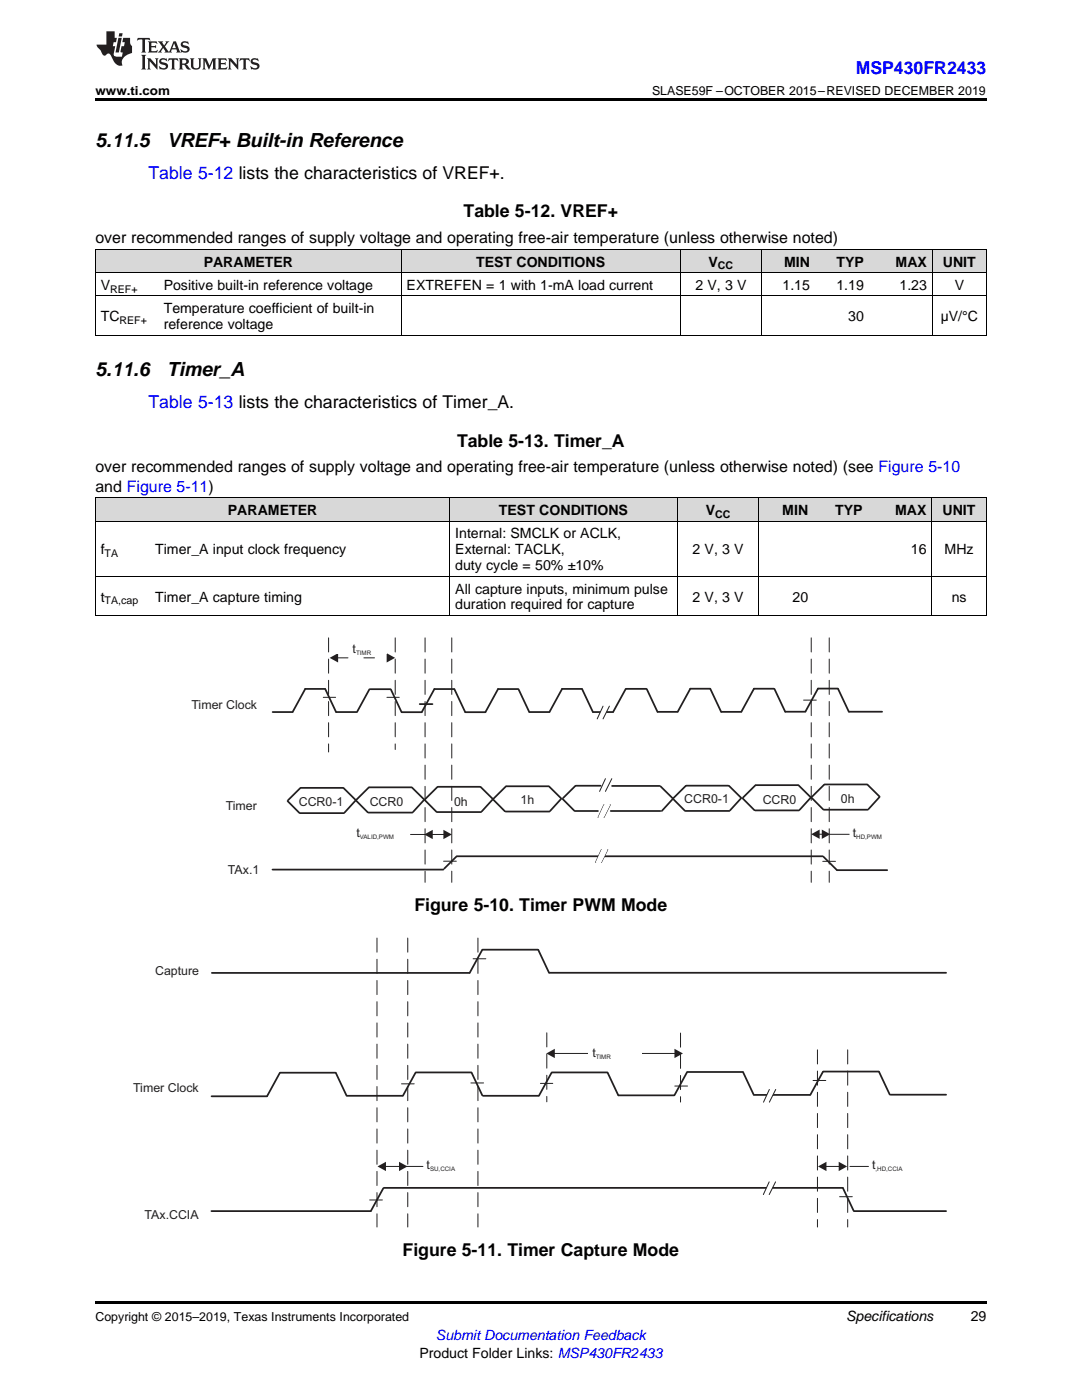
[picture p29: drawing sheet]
<svg xmlns="http://www.w3.org/2000/svg" width="216mm" height="279mm" viewBox="0 0 216 279" stroke-linecap="round" stroke-linejoin="round" font-family="sans-serif">
<defs><g id="words">
<g font-size="3.9">
<text x="19" y="29.3">5.11.5</text>
<text x="33.3" y="29.3">VREF+ Built-in Reference</text>
<text x="19" y="75">5.11.6</text>
<text x="33.3" y="75">Timer_A</text>
</g>
<g font-size="3.5" fill="#00f">
<text x="170.7" y="14.8">MSP430FR2433</text>
<text x="29.6" y="35.6">Table 5-12 lists the characteristics of VREF+.</text>
<text x="29.6" y="81.4">Table 5-13 lists the characteristics of Timer_A.</text>
</g>
<g font-size="3.5">
<text x="92.5" y="43.4">Table 5-12. VREF+</text>
<text x="91.2" y="89.1">Table 5-13. Timer_A</text>
<text x="82.7" y="181.8">Figure 5-10. Timer PWM Mode</text>
<text x="80.3" y="250.6">Figure 5-11. Timer Capture Mode</text>
</g>
<g font-size="3.2">
<text x="19" y="48.5">over recommended ranges of supply voltage and operating free-air temperature (unless otherwise noted)</text>
<text x="19" y="94.3">over recommended ranges of supply voltage and operating free-air temperature (unless otherwise noted) (see Figure 5-10</text>
<text x="19" y="98.1">and Figure 5-11)</text>
</g>
<g font-size="2.8">
<text x="40.6" y="53.2">PARAMETER</text>
<text x="95" y="53.2">TEST CONDITIONS</text>
<text x="141.4" y="53.2">V</text>
<text x="156.5" y="53.2">MIN</text>
<text x="166.9" y="53.2">TYP</text>
<text x="178.7" y="53.2">MAX</text>
<text x="188.1" y="53.2">UNIT</text>
<text x="20.1" y="57.9">V</text>
<text x="32.7" y="57.9">Positive built-in reference voltage</text>
<text x="81.1" y="57.9">EXTREFEN = 1 with 1-mA load current</text>
<text x="138.7" y="57.9">2 V, 3 V</text>
<text x="156.1" y="57.9">1.15</text>
<text x="166.9" y="57.9">1.19</text>
<text x="179.5" y="57.9">1.23</text>
<text x="190.5" y="57.9">V</text>
<text x="20.1" y="64.1">TC</text>
<text x="32.7" y="62.5">Temperature coefficient of built-in</text>
<text x="32.7" y="65.7">reference voltage</text>
<text x="169.3" y="64.1">30</text>
<text x="187.7" y="64.1">µV/°C</text>
<text x="45.5" y="102.8">PARAMETER</text>
<text x="90.8" y="107.5">Internal: SMCLK or ACLK,</text>
<text x="99.6" y="102.8">TEST CONDITIONS</text>
<text x="140.8" y="102.8">V</text>
<text x="156.1" y="102.8">MIN</text>
<text x="166.7" y="102.8">TYP</text>
<text x="178.6" y="102.8">MAX</text>
<text x="188.1" y="102.8">UNIT</text>
<text x="20.1" y="110.6">f</text>
<text x="31" y="110.6">Timer_A input clock frequency</text>
<text x="90.8" y="110.6">External: TACLK,</text>
<text x="90.8" y="113.8">duty cycle = 50% ±10%</text>
<text x="138.2" y="110.6">2 V, 3 V</text>
<text x="181.8" y="110.6">16</text>
<text x="188.5" y="110.6">MHz</text>
<text x="90.8" y="118.5">All capture inputs, minimum pulse</text>
<text x="20.1" y="120.1">t</text>
<text x="31" y="120.1">Timer_A capture timing</text>
<text x="90.8" y="121.6">duration required for capture</text>
<text x="138.2" y="120.1">2 V, 3 V</text>
<text x="158.2" y="120.1">20</text>
<text x="189.9" y="120.1">ns</text>
<text x="168.8" y="263.6">Specifications</text>
<text x="193.7" y="263.6">29</text>
<text x="83.7" y="270.9">Product Folder Links: MSP430FR2433</text>
</g>
<text font-size="2.8" fill="#00f" x="87" y="267.4">Submit Documentation Feedback</text>
<g font-size="2.5">
<text x="19" y="19">www.ti.com</text>
<text x="130.1" y="19">SLASE59F –OCTOBER 2015–REVISED DECEMBER 2019</text>
<text x="19" y="263.6">Copyright © 2015–2019, Texas Instruments Incorporated</text>
</g>
<g font-size="2.5" fill="#231f20">
<text x="70.4" y="130.2">t</text>
<text x="38.2" y="141.4">Timer Clock</text>
<text x="45" y="161.7">Timer</text>
<text x="59.6" y="160.8">CCR0-1</text>
<text x="73.8" y="160.9">CCR0</text>
<text x="90.6" y="160.8">0h</text>
<text x="103.9" y="160.5">1h</text>
<text x="136.5" y="160.3">CCR0-1</text>
<text x="152.2" y="160.4">CCR0</text>
<text x="167.8" y="160.3">0h</text>
<text x="71.1" y="167">t</text>
<text x="170.2" y="167">t</text>
<text x="45.5" y="174.4">TAx.1</text>
<text x="31" y="194.5">Capture</text>
<text x="118.2" y="210.9">t</text>
<text x="26.6" y="217.8">Timer Clock</text>
<text x="85.1" y="233.2">t</text>
<text x="174" y="233.2">t</text>
<text x="28.9" y="243.2">TAx.CCIA</text>
</g>
<g font-size="2.1">
<text x="143.3" y="53.8">CC</text>
<text x="22" y="58.4">REF+</text>
<text x="23.8" y="64.7">REF+</text>
<text x="142.7" y="103.4">CC</text>
<text x="20.9" y="111.2">TA</text>
<text x="20.9" y="120.6">TA,cap</text>
</g>
<g font-size="1.2" fill="#231f20">
<text x="71.1" y="130.7">TIMR</text>
<text x="71.8" y="167.5">VALID,PWM</text>
<text x="170.9" y="167.5">HD,PWM</text>
<text x="118.9" y="211.4">TIMR</text>
<text x="85.8" y="233.7">SU,CCIA</text>
<text x="174.7" y="233.7">,HD,CCIA</text>
</g>
</g></defs>
<g fill="#d8d8d8">
<path d="M19 99.4h10.9v4.7h-10.9z"/>
<path d="M29.9 99.4h59.9v4.7h-59.9z"/>
<path d="M89.8 99.4h45.3v4.7h-45.3z"/>
<path d="M135.1 99.4h16.4v4.7h-16.4z"/>
<path d="M151.5 99.4h10.8v4.7h-10.8z"/>
<path d="M162.3 99.4h10.9v4.7h-10.9z"/>
<path d="M173.2 99.4h12.7v4.7h-12.7z"/>
<path d="M185.9 99.4h10.9v4.7h-10.9z"/>
<path d="M19 49.8h12.6v4.7h-12.6z"/>
<path d="M31.6 49.8h48.5v4.7h-48.5z"/>
<path d="M80.1 49.8h55.7v4.7h-55.7z"/>
<path d="M135.8 49.8h16.1v4.7h-16.1z"/>
<path d="M151.9 49.8h10.8v4.7h-10.8z"/>
<path d="M162.7 49.8h10.8v4.7h-10.8z"/>
<path d="M173.5 49.8h12.6v4.7h-12.6z"/>
<path d="M186.1 49.8h10.7v4.7h-10.7z"/>
</g>
<path d="M19 259.7h177.8v.5h-177.8z" fill="#000"/>
<path d="M81.4 187.2v57.7M109.1 206.1v13.8" fill="none" stroke="#231f20" stroke-width=".2" stroke-dasharray="2.8 1.4"/>
<path d="M94.4 191.3h2.5M107.8 216.2h2.5M110.6 210.2h24.1M134.6 216.7h2.6" fill="none" stroke="#231f20" stroke-width=".2"/>
<g fill="#231f20">
<path d="M109 210.2l1.7-.9v1.9z"/>
<path d="M134.6 209.3l1.7 .9-1.7 1z"/>
</g>
<path d="M117.3 208.7h10.7v3.1h-10.7z" fill-rule="evenodd" fill="#fff"/>
<g fill="none" stroke="#231f20" stroke-width=".35">
<path d="M42.3 194.2h51.4M96.2 189.6l-2.5 4.6M96.3 189.5h11.1M107.4 189.6l2.1 4.5M109.6 194.1h79.2M42.2 218.8h11.1M55.8 214.2l-2.5 4.5M55.9 214.1h11.1M67 214.1l2.2 4.6M69.3 218.7h11M82.9 214.1l-2.5 4.6M83 214h11"/>
<path d="M94.1 214.1l2.1 4.5M96.4 218.7h11.1M110 214.1l-2.4 4.6M110.1 214h11.1M121.2 214.1l2.2 4.5M123.4 218.6h11.1M137.1 214l-2.5 4.6M137.1 213.9h11.1M148.3 214l2.1 4.5M150.5 218.5h11.1M164.2 213.9l-2.5 4.6M164.3 213.9h11"/>
<path d="M175.4 213.9l2.1 4.5M177.7 218.5h11.1M76.5 237.1l-2.5 4.6h-31.8M76.6 237.1h91.6"/>
</g>
<path d="M75.2 187.2v57.7M95.4 187.2v57.7M135.8 206.2v13.7" fill="none" stroke="#231f20" stroke-width=".2" stroke-dasharray="2.8 1.4"/>
<path d="M80.1 216.3h2.6M94 216.1h2.5M73.8 239.5h2.5M76.9 232.8h2.9M80.7 232.8h3.7" fill="none" stroke="#231f20" stroke-width=".2"/>
<g fill="#231f20">
<path d="M75.3 232.8l1.7-.9v1.8z"/>
<path d="M79.6 231.9l1.7 .9-1.7 .9z"/>
</g>
<path d="M168.2 237.1l2.1 4.5M170.4 241.7h18.4" fill="none" stroke="#231f20" stroke-width=".35"/>
<path d="M162.2 215.6h2.6M164.8 232.8h2.7M167.5 238.8h2.6M169.6 232.8h3.7" fill="none" stroke="#231f20" stroke-width=".2"/>
<path d="M163.1 209.5v35.4M169.1 209.5v35.4" fill="none" stroke="#231f20" stroke-width=".2" stroke-dasharray="2.8 1.4"/>
<g fill="#231f20">
<path d="M163.2 232.8l1.7-.9v1.8z"/>
<path d="M167.4 231.9l1.6 .9-1.6 .9z"/>
</g>
<path d="M153.5 235.9h1.3l-1.3 2.5h-1.2z" fill-rule="evenodd" fill="#fff"/>
<path d="M153.5 235.9l-1.2 2.5M154.8 235.9l-1.3 2.5" fill="none" stroke="#231f20" stroke-width=".2"/>
<path d="M153.5 217.4h1.3l-1.3 2.6h-1.2z" fill-rule="evenodd" fill="#fff"/>
<path d="M64.5 139.2h2.5M153.5 217.4l-1.2 2.6M154.8 217.4l-1.3 2.6" fill="none" stroke="#231f20" stroke-width=".2"/>
<path d="M65.6 127.3v22.8" fill="none" stroke="#231f20" stroke-width=".2" stroke-dasharray="2.8 1.4"/>
<path d="M83.8 140.5h2.5" fill="none" stroke="#231f20" stroke-width=".35"/>
<path d="M67.3 131.3h10" fill="none" stroke="#231f20" stroke-width=".2" stroke-dasharray="2.1 3.2"/>
<g fill="#231f20">
<path d="M65.8 131.3l1.7-.9v1.8z"/>
<path d="M77.2 130.4l1.6 .9-1.6 .9z"/>
</g>
<path d="M66.6 127.3h10.6v3.1h-10.6z" fill-rule="evenodd" fill="#fff"/>
<path d="M73.7 137.6l-2.5 4.5M78 137.6l2.1 4.5M86.7 137.5l-2.5 4.6M54.4 173.5h34.1" fill="none" stroke="#231f20" stroke-width=".35"/>
<path d="M78.9 127.3v22.3" fill="none" stroke="#231f20" stroke-width=".2" stroke-dasharray="2.8 1.4"/>
<path d="M81.9 166.5h3.7M86.2 166.5h2.4" fill="none" stroke="#231f20" stroke-width=".2"/>
<g fill="#231f20">
<path d="M84.7 166.5l1.6-.9v1.9z"/>
<path d="M88.5 165.6l1.7 .9-1.7 1z"/>
</g>
<g fill="none" stroke="#231f20" stroke-width=".35">
<path d="M57.4 159.9l2.3 2.3M59.9 157.3l-2.4 2.4M60 157.2h8.4M68.5 157.3l2.4 2.3M71 159.7l-2.2 2.5M71 159.8l2.4 2.3M73.6 157.2l-2.5 2.4M73.7 157.1h8.4M82.2 157.1l2.4 2.4M84.6 159.6l-2.2 2.4M84.7 159.7l2.4 2.3M87.3 157.1l-2.5 2.4"/>
<path d="M87.4 157h8.4M95.9 157l2.4 2.4M98.3 159.5l-2.2 2.4M98.4 159.5l2.3 2.4M100.9 156.9l-2.4 2.5M101 156.9h8.4M109.5 156.9l2.5 2.4M112 159.4l-2.2 2.4M112.3 159.4l2.3 2.4M114.8 156.8l-2.4 2.5M114.9 156.8h5M131.8 157l2.4 2.3"/>
<path d="M134.3 159.4l-2.2 2.4M59.9 162.3h8.7M73.5 162.2h8.8M87.2 162.1h8.8M100.9 162h8.7M114.7 161.9h4.6"/>
</g>
<path d="M120.8 155.4h1.3l-1.3 2.5h-1.2z" fill-rule="evenodd" fill="#fff"/>
<path d="M120.8 155.4l-1.2 2.5M122.1 155.4l-1.3 2.5" fill="none" stroke="#231f20" stroke-width=".2"/>
<path d="M120.5 160.6h1.3l-1.3 2.5h-1.2z" fill-rule="evenodd" fill="#fff"/>
<path d="M77.2 139.2h2.5M120.5 160.6l-1.2 2.5M121.8 160.6l-1.3 2.5" fill="none" stroke="#231f20" stroke-width=".2"/>
<g fill="none" stroke="#231f20" stroke-width=".35">
<path d="M64.9 137.5h-4l-2.5 4.5M64.9 137.6l2.2 4.5M73.9 137.5h4M86.7 137.5h4M90.7 137.6l2.1 4.5M103.4 137.5h-4l-2.5 4.6M103.5 137.6l2.1 4.5M116.1 137.5h-3.9l-2.5 4.5M116.2 137.6l2.1 4.5M124.9 137.5l-2.5 4.5M125 137.5h3.9M129.1 137.5l2.1 4.6"/>
<path d="M141.7 137.4h-4l-2.4 4.6M141.8 137.5l2.1 4.6h4M154.4 137.4h-4l-2.4 4.6M154.5 137.5l2.2 4.5M167.2 137.4h-4l-2.5 4.6M167.2 137.5l2.2 4.5M54.4 142.1h4M67.1 142.1h4M80.2 142.1h4M92.9 142.1h4M105.7 142.1h3.9M118.4 142.1h3.9"/>
<path d="M122.1 156.9h9.5M131.2 142.1h4M134.3 159.4l2.3 2.4M136.8 156.8l-2.4 2.5M136.9 156.8h8.4M145.4 156.8l2.5 2.4M147.9 159.3l-2.2 2.4M148.2 159.3l2.3 2.4M150.7 156.7l-2.4 2.5M150.8 156.7h8.4M156.7 142h4M159.3 156.7l2.4 2.4"/>
<path d="M161.8 159.2l-2.2 2.4M161.9 159.2l2.4 2.3M164.5 156.6l-2.5 2.4M164.6 156.6h8.4M169.4 142h6.6M173.1 156.6l2.4 2.4M175.5 159.1l-2.2 2.4M91.1 170.9l-2.5 2.4M91.2 170.9h73M121.9 161.9h9.9M136.8 161.8h8.7M150.7 161.7h8.7"/>
<path d="M164.3 171l2.7 2.6M164.4 161.6h8.8M167 173.7h10"/>
</g>
<path d="M84.8 127.3v48.8" fill="none" stroke="#231f20" stroke-width=".2" stroke-dasharray="2.8 1.4"/>
<path d="M120.5 160.6h1.3l-1.3 2.5h-1.2z" fill-rule="evenodd" fill="#fff"/>
<path d="M90.1 127.3v48.8M161.9 127.3v48.8M165.5 127.3v48.8" fill="none" stroke="#231f20" stroke-width=".2" stroke-dasharray="2.8 1.4"/>
<path d="M163.4 166.5h.7M165.6 166.5h3.8" fill="none" stroke="#231f20" stroke-width=".2"/>
<g fill="#231f20">
<path d="M161.9 166.5l1.7-.9v1.8z"/>
<path d="M164 165.6l1.7 .9-1.7 .9z"/>
</g>
<path d="M160.3 139.7h2.6M88.5 171.9h2.6M164.2 171.9h2.5" fill="none" stroke="#231f20" stroke-width=".2"/>
<path d="M120.3 140.9h1.3l-1.3 2.6h-1.1z" fill-rule="evenodd" fill="#fff"/>
<path d="M120.3 140.9l-1.1 2.6M121.6 140.9l-1.3 2.6" fill="none" stroke="#231f20" stroke-width=".2"/>
<path d="M120 169.6h1.3l-1.3 2.5h-1.2z" fill-rule="evenodd" fill="#fff"/>
<path d="M120 169.6l-1.2 2.5M121.3 169.6l-1.3 2.5" fill="none" stroke="#231f20" stroke-width=".2"/>
<path d="M120 169.6h1.3l-1.3 2.5h-1.2z" fill-rule="evenodd" fill="#fff"/>
<g fill="none" stroke="#000" stroke-width=".2">
<path d="M19 59.1h177.8M19 54.4h177.8M19 49.8h177.8M19.1 49.8v17.2M80 49.8v17.2M135.7 49.8v17.2M151.9 49.8v17.2M186 49.8v17.2M196.8 49.8v17.2M19 66.9h177.8M19 99.4h177.8M19.1 99.4v23.5"/>
<path d="M89.7 99.4v23.5M135.1 99.4v23.5M151.4 99.4v23.5M185.9 99.4v23.5M196.8 99.4v23.5M19 115h177.8M19 104h177.8M19 122.9h177.8"/>
</g>
<path d="M19 19.5h177.8v.5h-177.8z" fill="#000"/>
<g fill="#231f20">
<path d="M27.5 7.6l-.1 .5 .4-.2h.6v.1v2.1l-.2 .4h1l-.3-.4v-2.1l.1-.1h.5l.5 .2-.2-.5zM29.5 8.3l.2 .3v1.5l-.2 .4h1.8l.2-.6a1.04 1.04 0 0 1-1.3 .2v-.7h.6l.3 .2v-.6l-.3 .2h-.6v-.6l.8-.1 .4 .3-.2-.5zM31.5 8.3l.9 1.1-.9 1.1h.8l-.2-.2 .5-.7 .4 .7-.2 .2h1.5l-.1-.2 .1-.4h.9l.1 .4-.2 .2h1l-.3-.3-.7-1.9h-.5l-.9 2-.8-1 .9-1h-.8l.1 .3-.3 .5-.4-.6 .2-.2zM34.7 8.6l.4 1h-.7zM36.3 8.4a.63 .63 0 0 0-.2 .7 .63 .63 0 0 0 .6 .4l.6 .2 .1 .2a.75 .75 0 0 1-.7 .4 .75 .75 0 0 1-.6-.5l.1 .7 .1-.1a1.11 1.11 0 0 0 1.5-.6 1.13 1.13 0 0 0-1.2-.8l-.1-.4a1.04 1.04 0 0 1 1.2 .2l-.2-.5-.1 .1-.5-.2zM28.2 10.9l.2 .4v2.2l-.2 .4h1l-.3-.4v-2.2l.3-.4zM29.3 11.6l.3 .4v1.5l-.3 .4h.8l-.2-.4v-1.3l1.5 1.7v-1.9l.2-.4h-.7l.2 .4v.9l-1.1-1.3zM32 11.8a.62 .62 0 0 0-.2 .7 .62 .62 0 0 0 .6 .4l.6 .1 .1 .3a.76 .76 0 0 1-.7 .3 .76 .76 0 0 1-.6-.4l.1 .7 .1-.1a1.11 1.11 0 0 0 1.5-.6 1.13 1.13 0 0 0-1.2-.8l-.1-.4a1.04 1.04 0 0 1 1.2 .2l-.2-.6-.1 .1-.5-.1zM33.7 11.6l-.2 .6a.61 .61 0 0 1 .8-.3v1.6l-.2 .4h.9l-.2-.4v-1.6a.63 .63 0 0 1 .8 .3l-.2-.6zM35.6 11.6l.3 .4v1.5l-.3 .4h1l-.2-.2v-.8l.5 .2a.76 .76 0 0 0 1.2 .7l-1-1a.58 .58 0 0 0 .6-.5 .58 .58 0 0 0-.5-.6zM36.4 11.9h.1a.45 .45 0 0 1 .5 .1 .45 .45 0 0 1 .1 .5l-.7 .2zM37.9 11.6l.2 .2a2.17 2.17 0 0 0 .3 1.9 .99 .99 0 0 0 1.6-.6v-1.1l.2-.4h-.7l.2 .2a1.92 1.92 0 0 1-.2 1.8 .6 .6 0 0 1-.9-.5v-1.1l.2-.4zM40.4 11.6l.2 .4v1.5l-.2 .4h.7l-.2-.4v-1.4l.8 1.8 .8-1.8v1.4l-.2 .4h.9l-.2-.4v-1.5l.2-.4h-.8l-.6 1.5-.6-1.5zM43.4 11.6l.2 .4v1.5l-.2 .4h1.8l.2-.6a1.04 1.04 0 0 1-1.3 .1v-.6h.5l.4 .2v-.6l-.4 .2h-.5v-.7h.8l.3 .3-.1-.6zM45.5 11.6l.2 .4v1.5l-.2 .4h.7l-.2-.4v-1.3l1.5 1.7v-1.9l.2-.4h-.7l.2 .4v.9l-1.1-1.3zM47.9 11.6l-.1 .6a.61 .61 0 0 1 .8-.3v1.6l-.3 .4h1l-.3-.4 .1-1.6a.63 .63 0 0 1 .7 .3l-.1-.6zM50.2 11.8a.62 .62 0 0 0-.2 .7 .62 .62 0 0 0 .6 .4l.6 .1 .2 .3a.76 .76 0 0 1-.8 .3 .76 .76 0 0 1-.6-.4l.1 .7 .2-.1a1.11 1.11 0 0 0 1.5-.6 1.13 1.13 0 0 0-1.3-.8l-.1-.4a1.04 1.04 0 0 1 1.2 .2l-.1-.6-.2 .1-.5-.1z"/>
<path d="M21.2 6.3v2.6h-1.9l.1 .4 .7 .9a.91 .91 0 0 0 1 .8 .56 .56 0 0 1 .5-.3 .56 .56 0 0 1 .5 .3l.4 .8a1.53 1.53 0 0 0 1.9 1.2 1.54 1.54 0 0 1 1-2.1l.9-.3v-1.4a1.52 1.52 0 0 1-.3-1.6h-1.4l-.2 .8h.5l-.2 .8h-.4l-.2 1v.2l.4 .1-.2 .8a1.93 1.93 0 0 1-1.6-.3l.3-1.8h-.5l.2-.8h.4l.2-.8h-.4v-1.3zM23.6 7.6l-.6 2.9h.7l.6-2.9zM23.8 6.6l-.1 .7h.6l.2-.7z"/>
</g>
<use href="#words"/>
</svg>
